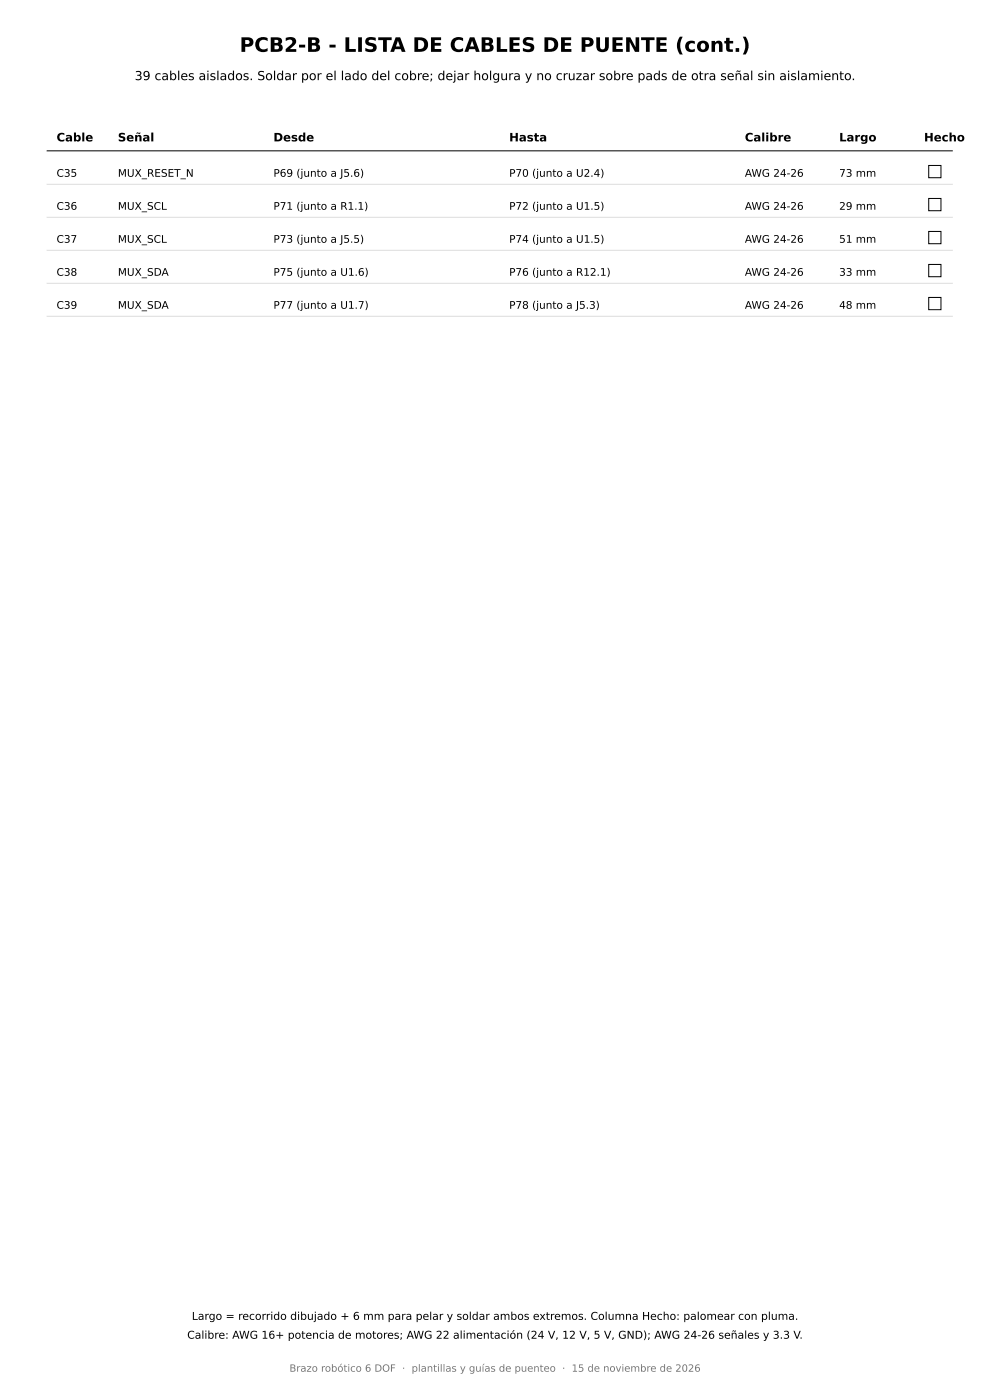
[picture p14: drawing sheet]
<svg xmlns="http://www.w3.org/2000/svg" width="210mm" height="297mm" viewBox="0 0 210 297" stroke-linecap="round" stroke-linejoin="round" font-family="sans-serif">
<defs><g id="words">
<text font-size="4.2" x="50.8" y="11">PCB2-B - LISTA DE CABLES DE PUENTE (cont.)</text>
<text font-size="2.6" x="28.6" y="17">39 cables aislados. Soldar por el lado del cobre; dejar holgura y no cruzar sobre pads de otra señal sin aislamiento.</text>
<g font-size="2.5">
<text x="12" y="30">Cable</text>
<text x="25" y="30">Señal</text>
<text x="58" y="30">Desde</text>
<text x="108" y="30">Hasta</text>
<text x="158" y="30">Calibre</text>
<text x="178" y="30">Largo</text>
<text x="196" y="30">Hecho</text>
</g>
<g font-size="2.3">
<text x="40.7" y="280">Largo = recorrido dibujado + 6 mm para pelar y soldar ambos extremos. Columna Hecho: palomear con pluma.</text>
<text x="39.7" y="284">Calibre: AWG 16+ potencia de motores; AWG 22 alimentación (24 V, 12 V, 5 V, GND); AWG 24-26 señales y 3.3 V.</text>
</g>
<g font-size="2.2">
<text x="12" y="37.5">C35</text>
<text x="25" y="37.5">MUX_RESET_N</text>
<text x="58" y="37.5">P69 (junto a J5.6)</text>
<text x="108" y="37.5">P70 (junto a U2.4)</text>
<text x="158" y="37.5">AWG 24-26</text>
<text x="178" y="37.5">73 mm</text>
<text x="12" y="44.5">C36</text>
<text x="25" y="44.5">MUX_SCL</text>
<text x="58" y="44.5">P71 (junto a R1.1)</text>
<text x="108" y="44.5">P72 (junto a U1.5)</text>
<text x="158" y="44.5">AWG 24-26</text>
<text x="178" y="44.5">29 mm</text>
<text x="12" y="51.5">C37</text>
<text x="25" y="51.5">MUX_SCL</text>
<text x="58" y="51.5">P73 (junto a J5.5)</text>
<text x="108" y="51.5">P74 (junto a U1.5)</text>
<text x="158" y="51.5">AWG 24-26</text>
<text x="178" y="51.5">51 mm</text>
<text x="12" y="58.5">C38</text>
<text x="25" y="58.5">MUX_SDA</text>
<text x="58" y="58.5">P75 (junto a U1.6)</text>
<text x="108" y="58.5">P76 (junto a R12.1)</text>
<text x="158" y="58.5">AWG 24-26</text>
<text x="178" y="58.5">33 mm</text>
<text x="12" y="65.5">C39</text>
<text x="25" y="65.5">MUX_SDA</text>
<text x="58" y="65.5">P77 (junto a U1.7)</text>
<text x="108" y="65.5">P78 (junto a J5.3)</text>
<text x="158" y="65.5">AWG 24-26</text>
<text x="178" y="65.5">48 mm</text>
</g>
<text font-size="2.1" fill="#777" x="61.4" y="291">Brazo robótico 6 DOF · plantillas y guías de puenteo · 15 de noviembre de 2026</text>
</g></defs>
<path d="M10 32h192M197 35.1h2.6v2.6h-2.6zM197 42.1h2.6v2.6h-2.6zM197 49.1h2.6v2.6h-2.6zM197 56.1h2.6v2.6h-2.6zM197 63.1h2.6v2.6h-2.6z" fill="none" stroke="#000" stroke-width=".21"/>
<path d="M10 39.1h192M10 46.1h192M10 53.1h192M10 60.1h192M10 67.1h192" fill="none" stroke="#ddd" stroke-width=".21"/>
<use href="#words"/>
</svg>
